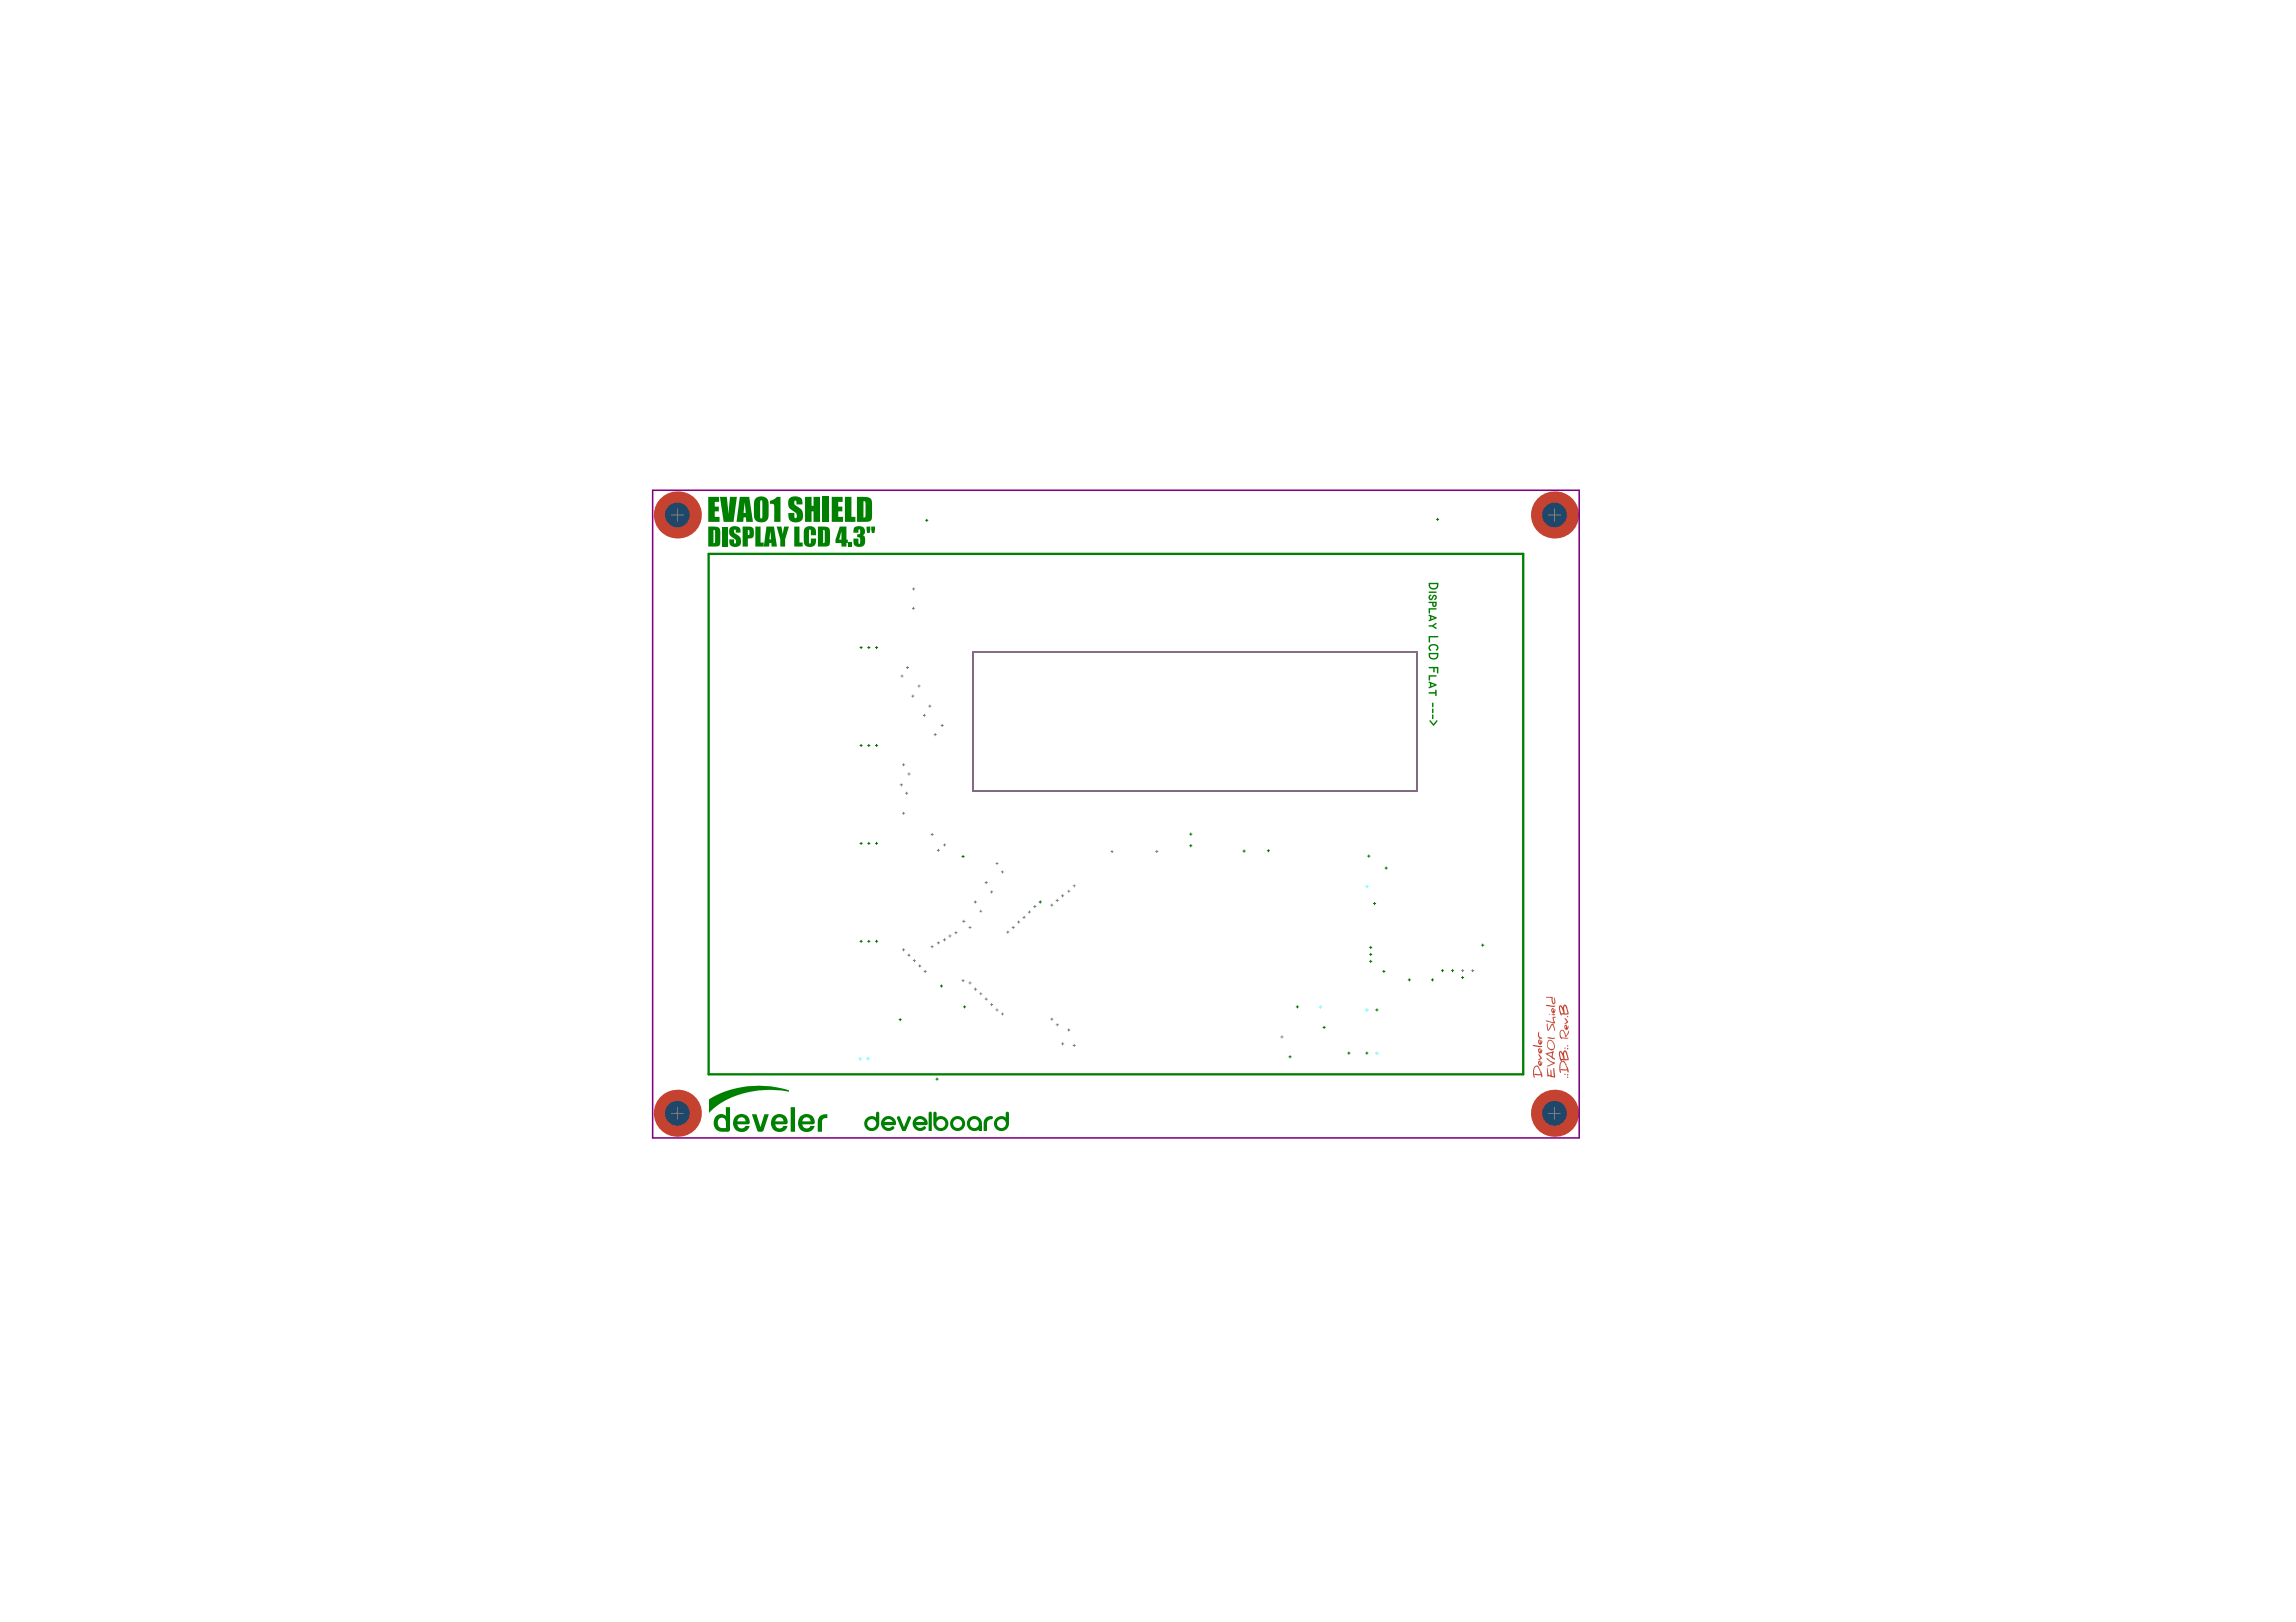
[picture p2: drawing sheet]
<svg xmlns="http://www.w3.org/2000/svg" width="297mm" height="210mm" viewBox="0 0 297 210" stroke-linecap="round" stroke-linejoin="round" font-family="sans-serif">
<path d="M125.9 84.4h57.4v18h-57.4z" fill="none" stroke="#808080" stroke-width=".13"/>
<g fill="#c64230">
<path d="M200.2 138.1l.1 1 .3 .1v-.8l.2 .8 .2 .1-.1-1 .2-.1 .1 1.3-.5-.1-.3-.1h-.2z"/>
<path d="M200.1 136.9l.5 .4 .5 .2 .1 .1-1 .4v-.1l.7-.3-.5-.3z"/>
<path d="M200.2 134.3h1l-.4 .1h-.6z"/>
<path d="M200.1 132.5h.1l.1 .7 .4-.6 .2-.1 .2 .6 .1 .3h-.1l-.3-.8-.4 .7-.1 .1h-.1z"/>
<path d="M200 132.1l1 .2-.1-.6 .1-.1h.3l-.3 .1 .1 .7-1.1-.2z"/>
<path d="M200 130.1l1.2 .1-.3 .1-.8-.1z"/>
<path d="M200 129l.9 .1v.4l.1 .3 .1-.2v-.5l.1 .4v.3l-.2 .2-.2-.1-.1-.8h-.7z"/>
<path d="M201.9 133.4l.2-.1h.2l.3 .7 .4-.6-.1 .4-.3 .4-.4-.8h-.2l-.1 .2 .1 .6 .9 .1v.1h-1l-.1-.5z"/>
<path d="M202.4 131.7l.5 .6-.4 .2h-.1l.3-.2z"/>
<path d="M199 136.4l.5 .5-.4 .3-.1-.1 .3-.2z"/>
<path d="M198.3 135.3l1.2 .1-.3 .1-.8-.1z"/>
<path d="M199 133.5l.1 .1v.5l.4 .2v.1h-.4l-.1-.4z"/>
<path d="M200 136.3l1-.3-.1 .8 .3 .3h-.1l-.3-.1-.8-.6zM200.2 136.4l.5 .3 .1-.4z"/>
<path d="M200.3 134.7l.2-.1h.2l.4 .4 .1 .5-.1 .2-.2 .2h-.4l-.3-.3-.1-.4zM200.3 134.8l-.1 .3 .1 .4 .3 .2h.3l.2-.2-.2-.6-.3-.2z"/>
<path d="M200.4 131.3a.07 .07 0 0 1 .1 0 .07 .07 0 0 1-.1 0zM200.7 131.3h.5l-.1 .1z"/>
<path d="M200.7 130.5h.3v.4l.1-.3h.1v.3l-.2 .2h-.1l-.2-.2zM200.8 130.6l.1 .3v-.3z"/>
<path d="M202.4 139a.08 .08 0 0 1 .1 0 .08 .08 0 0 1-.1 0zM202.7 139.1a.1 .1 0 0 1 .2 0 .1 .1 0 0 1-.2 0z"/>
<path d="M202 137.4l.3-.1 .3 .2 .3 .8v.5h-.1l-.1-.3-.8-.1 .1 .4h-.2l-.1-.9zM202.6 137.7l.1 .2zM202 137.5l-.1 .3v.6h.8l-.4-.9-.1-.1z"/>
<path d="M201.8 136h.2l.2 .3 .2-.4 .2 .1 .2 .5 .1 .7h-.8l-.1 .1h-.1l-.2-.8zM201.9 136.2l-.1 .3a.47 .47 0 0 0 .2 .5h.3l-.2-.6zM202.4 136.1l-.1 .4 .1 .5 .3 .1-.1-.7z"/>
<path d="M202.4 135.6a.08 .08 0 0 1 .1 0 .08 .08 0 0 1-.1 0zM202.7 135.7a.1 .1 0 0 1 .2 0 .1 .1 0 0 1-.2 0z"/>
<path d="M202.4 132.7l.3-.1v.4l.1-.3 .1 .1v.2l-.2 .3h-.1l-.2-.2zM202.5 132.8l.1 .3v-.3z"/>
<path d="M201.8 130.1h.2l.2 .3 .2-.4 .2 .1 .2 .5 .1 .7h-.8l-.1 .1h-.1l-.2-.9zM201.9 130.2l-.1 .4a.47 .47 0 0 0 .2 .5h.3zM202.4 130.2l-.1 .3 .1 .6h.3l-.1-.7z"/>
<path d="M198.6 138l.3-.1 .3 .3 .3 .8v.4h-.1v-.3h-.9l.1 .3h-.2l-.1-.8zM199.2 138.3l.1 .2zM198.6 138.1l-.1 .3v.6h.8l-.3-.8-.2-.2z"/>
<path d="M199 137.3h.3v.4l.1-.3 .1 .1v.2l-.2 .2h-.1l-.2-.2zM199.1 137.4l.1 .3v-.3z"/>
<path d="M199 135.7h.3v.4l.1-.3 .1 .1v.2l-.2 .2h-.1l-.2-.2zM199.1 135.8l.1 .3v-.3z"/>
<path d="M199 134.6l.3-.1v.5l.1-.4 .1 .1v.3l-.2 .2h-.1l-.2-.2zM199.1 134.7l.1 .3v-.3z"/>
<circle cx="202.8" cy="139.4" r=".09"/>
<circle cx="202.8" cy="135.3" r=".09"/>
<circle cx="202.8" cy="131.6" r=".09"/>
<circle cx="87.6" cy="144.1" r="3"/>
</g>
<circle cx="87.6" cy="144.1" r="1.6" fill="#1f4769"/>
<circle cx="201.1" cy="144.1" r="3" fill="#c64230"/>
<circle cx="201.1" cy="144.1" r="1.6" fill="#1f4769"/>
<circle cx="87.6" cy="66.6" r="3" fill="#c64230"/>
<circle cx="87.6" cy="66.6" r="1.6" fill="#1f4769"/>
<circle cx="201.1" cy="66.6" r="3" fill="#c64230"/>
<circle cx="201.1" cy="66.6" r="1.6" fill="#1f4769"/>
<path d="M125.9 84.4h57.4v18h-57.4z" fill="none" stroke="#808080" stroke-width=".13"/>
<path d="M84.4 63.4h119.9v83.9h-119.9zM125.9 84.4h57.4v18h-57.4z" fill="none" stroke="#800080" stroke-width=".2"/>
<path d="M91.7 142.3l1.1-.6 1.2-.5 2.6-.6 1.6-.1 1.5 .1 2.4 .5v.2l-1-.2-1.5-.1-1.5 .1-2.1 .4-1.2 .5-1.2 .5-1 .7-.9 .8z" fill="#008000"/>
<path d="M125.9 84.4h57.4v18h-57.4z" fill="none" stroke="#808080" stroke-width=".13"/>
<path d="M91.7 71.7h105.4v67.3h-105.4z" fill="none" stroke="#008000" stroke-width=".3"/>
<g fill="#008000">
<path d="M184.8 76.6l1-.1 .1 .1-.1 .1h-.9z"/>
<path d="M184.9 77l.2-.1 .1 .1-.2 .3 .1 .2 .3-.5h.3l.2 .2-.1 .3-.1 .1h-.1l.1-.3-.1-.2-.3 .5h-.3l-.2-.2z"/>
<path d="M184.8 78.7h1l.1 .1-.1 .1h-.8v.4l-.1 .1-.1-.1z"/>
<path d="M184.8 80.9h.5l.5-.3v.2l-.3 .2 .4 .3-.1 .1-.5-.3h-.4z"/>
<path d="M184.8 82.3h1.2l.1 .1-.1 .1h-1v.6l-.1 .1-.1-.1z"/>
<path d="M184.9 83.5l.5-.2 .5 .1 .2 .3v.3l-.3 .2 .1-.3v-.2l-.3-.2h-.3l-.3 .3 .2 .4h-.2l-.2-.3z"/>
<path d="M184.8 86.3h1.3v.8h-.2v-.6h-.3v.4l-.1 .1-.1-.1v-.4h-.5z"/>
<path d="M184.8 87.4h1l.1 .1-.1 .1h-.8v.4l-.1 .1-.1-.1z"/>
<path d="M184.8 89.6h.9v-.3h.1v.7h-.1v-.2h-.8z"/>
<path d="M185.3 90.9l.1 .1v.5h-.1z"/>
<path d="M185.3 91.7l.1 .1v.5l-.1-.1z"/>
<path d="M185.3 92.5h.1v.6l-.1-.1z"/>
<path d="M184.9 93.2h.2l.4 .5 .3-.5 .2 .1-.5 .6z"/>
<path d="M97.3 144.2h.6l.5 1.7 .5-1.7h.6l-.8 2.2-.5 .1-.2-.2z"/>
<path d="M102.3 143.3h.6l-.1 3.2-.5-.1z"/>
<path d="M106.1 144.5l.4-.3h.5v.5h-.2a.44 .44 0 0 0-.5 .5v1.2l-.5 .1v-1.4z"/>
<path d="M116.1 144.5l.1-.1 .2 .1 .5 1.3 .6-1.3a.21 .21 0 0 1 .2 0 .21 .21 0 0 1 .1 .2l-.6 1.7h-.5l-.7-1.7z"/>
<path d="M120.2 143.9h.2l.1 .1 .1 2.4h-.5z"/>
<path d="M127.5 144.7l.6-.3 .2 .1 .2 .1-.1 .2-.4 .1-.3 .3v1.2h-.4v-1.3z"/>
<path d="M93.4 68.1h.7v2.6h-.7z"/>
<path d="M94.5 68.3l.2-.2h.4l.4 .1 .2 .1 .1 .6h-.6l-.1-.4-.1 .1v.2v.2l.7 .5 .2 .6a.64 .64 0 0 1-.8 .7l-.4-.1-.3-.3-.1-.6h.7v.5h.2v-.1v-.4l-.7-.4-.1-.2-.1-.5z"/>
<path d="M97.7 68.1h.7v2.1h.4v.5h-1.1z"/>
<path d="M100.5 68.1h.6l.2 1.1 .1-1.1h.7l-.5 1.7v.9h-.6v-.9z"/>
<path d="M102.8 68.1h.6v2.1h.4v.5h-1z"/>
<path d="M104.1 68.3l.3-.2h.5a.74 .74 0 0 1 .7 .9v.3h-.7v-.7h-.2v1.7h.2v-.6h.7l-.1 .5-.1 .3-.3 .2-.4 .1a.75 .75 0 0 1-.7-1v-1.2z"/>
<path d="M109.8 70.2h.5v.5h-.5z"/>
<path d="M110.5 68.2l.7-.1 .6 .2 .1 .3v.3l-.3 .4 .3 .2v.6a.64 .64 0 0 1-.7 .7l-.4-.1-.3-.2-.1-.8h.7v.6h.1l.1-.6-.1-.2h-.3v-.4h.3l.1-.5-.2-.1v.4h-.7z"/>
<path d="M112.1 68.1h.5l-.1 .9h-.3z"/>
<path d="M112.7 68.1h.5l-.1 .9h-.3z"/>
<path d="M91.6 64.3h1.4v.6h-.5v.7h.5v.6h-.5v.7h.6v.6h-1.5z"/>
<path d="M93.1 64.3h.9l.2 2.3 .2-2.3h.9l-.4 3.2h-1.3z"/>
<path d="M99.6 64.8l.6-.2 .3-.3h.5v3.2h-.8l-.1-2.2-.1-.1h-.4z"/>
<path d="M102.2 64.5l.3-.2 .5-.1a.74 .74 0 0 1 .8 1v.1h-.8v-.5h-.1l-.1 .1v.4l.9 .7 .2 .7a.8 .8 0 0 1-1 .9 .83 .83 0 0 1-.9-1v-.2h.8v.6l.2 .1 .1-.2-.1-.5-.8-.6-.2-.2v-.7z"/>
<path d="M104.2 64.3h.8v1.2h.2v-1.2h.9v3.2h-.9v-1.3h-.2v1.3h-.8z"/>
<path d="M106.4 64.3h.9v3.2h-.9z"/>
<path d="M107.6 64.3h1.4v.6h-.6v.7h.6v.6h-.6v.7h.7v.6h-1.5z"/>
<path d="M109.3 64.3h.9v2.6h.5v.6h-1.4z"/>
<path d="M184.8 75.4h1.3l-.1 .6-.4 .3-.5-.1-.2-.3zM185 75.6l.1 .3 .2 .2h.4l.2-.3v-.2z"/>
<path d="M184.8 77.9h1.1l-.1 .5-.2 .1h-.2l-.1-.1v-.4h-.4zM185.5 78v.3l.1 .1 .1-.4z"/>
<path d="M184.8 79.6l1 .3 .1 .1-1 .4-.1-.1 .2-.1v-.4l-.2-.1zM185.2 79.8v.3l.4-.1z"/>
<path d="M184.8 84.5h1.3l-.1 .6-.4 .2h-.5l-.2-.3zM185 84.7l.1 .3 .2 .2 .4-.1 .2-.2v-.2z"/>
<path d="M184.8 88.2l1 .3 .1 .2-1 .4-.1-.2 .2-.1v-.4h-.2zM185.2 88.5v.3l.4-.2z"/>
<path d="M93 144.8l-.1 .3v.4l.1 .3 .2 .1 .7 .1v-.8a.52 .52 0 0 0-.3-.5 .52 .52 0 0 0-.6 .1zM92.6 144.5l.3-.3h.4h.4l.2 .2v-1.1h.5v2.9a.29 .29 0 0 1-.3 .3l-.9-.1a1.2 1.2 0 0 1-.6-1.9z"/>
<path d="M95.2 144.5l.4-.3h.5a.91 .91 0 0 1 .8 1.3l-1.5 .1a.56 .56 0 0 0 .5 .4 .56 .56 0 0 0 .6-.3h.5l-.3 .5-.4 .2-.5 .1a1.2 1.2 0 0 1-.6-2zM95.6 144.7l-.2 .4h1.1a.53 .53 0 0 0-.4-.5 .53 .53 0 0 0-.5 .1z"/>
<path d="M100 144.5l.5-.3h.5a.91 .91 0 0 1 .8 1.3l-1.5 .1a.56 .56 0 0 0 .5 .4 .56 .56 0 0 0 .6-.3h.5l-.3 .5-.4 .2-.5 .1a1.2 1.2 0 0 1-.7-2zM100.5 144.7l-.2 .4h1.1a.53 .53 0 0 0-.4-.5 .53 .53 0 0 0-.5 .1z"/>
<path d="M103.5 144.5l.5-.3h.5a.91 .91 0 0 1 .8 1.3l-1.5 .1a.56 .56 0 0 0 .5 .4 .56 .56 0 0 0 .6-.3h.5l-.3 .5-.4 .2-.5 .1a1.2 1.2 0 0 1-.7-2zM104 144.7l-.2 .4h1.1a.53 .53 0 0 0-.4-.5 .53 .53 0 0 0-.5 .1z"/>
<path d="M112.1 144.7l.6-.3 .3 .1 .3 .1 .1-.6 .1-.1h.2v1.6l-.3 .6-.3 .2-.4 .1-.3-.1-.3-.2-.2-.3-.1-.4 .1-.4zM112.2 145.4a.6 .6 0 0 0 1.2 0 .6 .6 0 0 0-1.2 0z"/>
<path d="M114.5 145l-.1 .2h1.1l-.2-.3-.2-.1h-.3zM114.3 144.7l.3-.2 .4-.1 .6 .3 .3 .4v.3l-.1 .2h-1.4l.4 .4 .4-.1 .2-.1h.3a.63 .63 0 0 1-.9 .5l-.5-.2-.3-.4v-.5z"/>
<path d="M118.6 145l-.1 .2h1.1l-.2-.3-.3-.1h-.2zM118.4 144.7l.3-.2 .3-.1 .7 .3 .3 .4v.3l-.1 .2h-1.4l.4 .4 .4-.1 .2-.1h.3a.63 .63 0 0 1-.9 .5l-.5-.2-.3-.4v-.5z"/>
<path d="M120.8 143.9h.2l.2 .1v.6l.2-.1 .4-.1 .4 .2 .4 .3 .1 .4v.4l-.4 .5-.4 .1-.4 .1-.3-.2-.3-.2-.1-.5zM121.1 145.4a.6 .6 0 0 0 1.2 0 .6 .6 0 0 0-1.2 0z"/>
<path d="M122.9 145.4a1 1 0 0 1 2 0 1 1 0 0 1-2 0zM123.3 145.4a.6 .6 0 0 0 1.2 0 .6 .6 0 0 0-1.2 0z"/>
<path d="M125.5 145.4a.58 .58 0 0 0 1.1 0 .58 .58 0 0 0-1.1 0zM125.4 144.7l.3-.2 .4-.1 .3 .1 .4 .2 .2 .6v1.1h-.4v-.2l-.3 .1h-.4l-.5-.2-.2-.3-.1-.4 .1-.4z"/>
<path d="M128.9 144.7l.6-.3 .3 .1 .3 .1v-.6l.2-.1h.2v1.6l-.3 .6-.3 .2-.4 .1-.3-.1-.3-.2-.2-.3-.1-.4 .1-.4zM129 145.4a.58 .58 0 0 0 1.1 0 .58 .58 0 0 0-1.1 0z"/>
<path d="M91.6 68.1l1.1 .1 .4 .2 .1 1.7-.1 .4-.1 .1-1.4 .1zM92.3 68.6v1.7l.2-.2v-1.3v-.2z"/>
<path d="M96.1 68.1l1 .1 .3 .1 .1 .2v1l-.3 .1-.5 .1v1h-.6zM96.7 68.6l.1 .6 .2-.1v-.3l-.1-.2z"/>
<path d="M99.2 68.1h.9l.4 2.6h-.7v-.4h-.2l-.1 .4h-.7zM99.7 68.7l-.2 1.1h.3z"/>
<path d="M105.8 68.1l1.1 .1 .4 .2 .1 1.7-.1 .4-.1 .1-1.4 .1zM106.5 68.6v1.7l.2-.2v-1.3v-.2z"/>
<path d="M108.6 68.1h.9v1.7h.2v.5h-.2v.4h-.6v-.4h-.8v-.5zM108.9 68.7l-.3 1.1h.3z"/>
<path d="M95.7 64.3h1.2l.5 3.2h-.9v-.5h-.3v.5h-.9zM96.4 65l-.2 1.4h.3z"/>
<path d="M97.8 64.5l.4-.2h.4l.5 .1 .3 .3v.6v1.6l-.2 .4-.3 .2h-.9l-.2-.1-.2-.3-.1-1.9 .1-.5zM98.4 64.8l-.1 2 .1 .3a.16 .16 0 0 0 .2-.1 .16 .16 0 0 0 0-.1v-1.8a.24 .24 0 0 0-.1-.4z"/>
<path d="M110.9 64.3l1.4 .1a.89 .89 0 0 1 .5 1v1.7l-.1 .3-.4 .1h-1.4zM111.7 64.9v2.1a.3 .3 0 0 0 .3-.5v-1.5l-.1-.1z"/>
</g>
<g fill="none" stroke="#808080" stroke-width=".13">
<path d="M86.8 66.6h1.6M87.6 65.8v1.6M118 78.7h.3M118 76.2h.3M118.2 78.6v.3M118.2 76.1v.3M200.3 66.6h1.6M201.1 65.8v1.6M116.6 87.5h.2M116.7 87.3v.3M116.7 99h.3M116.9 98.8v.3"/>
<path d="M117.2 86.4h.3M117.4 86.2v.3M117.9 90.1h.3M118.1 89.9v.3M118.7 88.8h.3M118.9 88.6v.3M119.4 92.6h.3M119.6 92.4v.3M120.1 91.4h.3M120.3 91.2v.3M120.8 95.1h.3M121 94.9v.3"/>
<path d="M121.7 93.9h.3M121.9 93.7v.3M125.9 84.4h57.4v18h-57.4zM116.5 101.6h.2M116.6 101.4v.3M116.7 105.3h.3M116.9 105.1v.3M117.1 102.7h.3M117.3 102.5v.3M117.4 100.2h.3M117.6 100v.3M120.4 108h.3"/>
<path d="M120.6 107.8v.3M121.2 110h.3M121.4 109.9v.3M122 109.3h.3M122.2 109.2v.3M124.5 119.2h.3M124.7 119.1v.3M125.5 119.9v.3M126 116.7h.3M126.2 116.6v.3M126.7 117.9h.3M126.9 117.8v.3"/>
<path d="M127.4 114.2h.3M127.6 114.1v.3M128.1 115.4h.3M128.3 115.3v.3M128.8 111.7h.3M129 111.6v.3M129.5 112.8h.3M129.7 112.7v.3M131.1 119.9v.3M131.6 119.3h.3M131.8 119.2v.3M132.3 118.7h.3"/>
<path d="M132.5 118.6v.3M133 118h.3M133.2 117.9v.3M133.7 117.3h.3M133.9 117.2v.3M135.9 117.1h.3M136.1 117v.3M136.6 116.5h.3M136.8 116.4v.3M137.3 115.9h.3M137.5 115.8v.3M138.1 115.3h.3"/>
<path d="M138.3 115.2v.3M138.8 114.6h.3M139 114.5v.3M143.7 110.2h.3M143.9 110v.3M149.5 110.2h.3M149.7 110v.3M116.7 122.9h.3M116.9 122.8v.3M117.4 123.6h.3M117.6 123.5v.3M118.1 124.3h.3"/>
<path d="M118.3 124.2v.3M118.8 125h.3M119 124.9v.3M119.5 125.7h.3M119.7 125.6v.3M120.4 122.5h.3M120.6 122.4v.3M121.2 122h.3M121.4 121.9v.3M122 121.6h.3M122.2 121.5v.3M122.7 121.1h.3"/>
<path d="M122.9 121v.3M123.5 120.7h.3M123.7 120.5v.3M124.4 126.9h.3M124.6 126.8v.3M125.3 127.2h.3M125.3 120h.3M125.5 127.1v.3M126 128h.3M126.2 127.9v.3M126.7 128.6h.3M126.9 128.5v.3"/>
<path d="M127.4 129.3h.3M127.6 129.2v.2M128.1 130h.3M128.3 129.8v.3M128.8 130.7h.3M129 130.5v.3M129.5 131.2h.3M129.7 131.1v.3M130.2 120.6h.3M130.4 120.5v.3M130.9 120h.3M135.9 131.9h.3"/>
<path d="M136.1 131.7v.3M136.6 132.6h.3M136.8 132.5v.3M137.3 135.1h.3M137.5 134.9v.3M138.1 133.3h.3M138.3 133.1v.3M138.8 135.3h.3M139 135.1v.3M165.7 134.2h.3M165.8 134v.3M189.1 125.6h.3"/>
<path d="M189.2 125.5v.3M190.4 125.6h.3M190.5 125.5v.3M86.8 144.1h1.6M87.6 143.3v1.6M200.3 144.1h1.6M201.1 143.3v1.6"/>
</g>
<g fill="none" stroke="#060" stroke-width=".13">
<path d="M119.7 67.3h.3M119.9 67.2v.3M185.8 67.2h.3M186 67.1v.3M111.3 96.5h.3M111.3 83.8h.3M111.4 83.7v.2M111.4 96.3v.3M112.3 96.5h.3M112.3 83.8h.3M112.4 83.7v.2M112.4 96.3v.3"/>
<path d="M113.3 96.5h.3M113.3 83.8h.3M113.4 83.7v.2M113.4 96.3v.3M111.3 109.1h.3M111.4 109v.3M112.3 109.1h.3M112.4 109v.3M113.3 109.1h.3M113.4 109v.3M124.4 110.8h.3M124.6 110.7v.3"/>
<path d="M134.4 116.7h.3M134.6 116.6v.3M153.9 109.4h.3M153.9 107.9h.3M154.1 107.8v.3M154.1 109.3v.3M160.8 110.1h.3M161 110v.3M163.9 110.1h.3M164.1 109.9v.3M176.9 110.8h.3M177.1 110.6v.3"/>
<path d="M177.7 116.9h.3M177.8 116.8v.3M179.2 112.3h.3M179.3 112.2v.3M111.3 121.8h.3M111.4 121.7v.3M112.3 121.8h.3M112.4 121.7v.3M113.3 121.8h.3M113.4 121.7v.3M116.3 132h.3M116.5 131.8v.3"/>
<path d="M121.1 139.6h.3M121.2 139.5v.3M121.6 127.6h.3M121.8 127.5v.3M124.6 130.3h.3M124.8 130.1v.3M166.7 136.8h.3M166.9 136.6v.3M167.7 130.3h.3M167.8 130.1v.3M171.2 133h.3M171.3 132.8v.3"/>
<path d="M174.4 136.3h.3M174.5 136.1v.3M176.7 136.3h.3M176.8 136.1v.3M177.2 122.6h.3M177.2 124.4h.3M177.2 123.5h.3M177.3 122.5v.3M177.3 123.4v.3M177.3 124.3v.3M178 130.7h.3M178.1 130.5v.3"/>
<path d="M178.9 125.7h.3M179 125.6v.3M182.2 126.8h.3M182.3 126.7v.3M185.2 126.8h.3M185.3 126.7v.3M186.5 125.6h.3M186.6 125.5v.3M187.8 125.6h.3M187.9 125.5v.3M189.1 126.5h.3M189.2 126.4v.3"/>
<path d="M191.7 122.3h.3M191.8 122.2v.3"/>
</g>
<path d="M176.7 114.7h.3M176.8 114.6v.3M111.1 137h.3M111.3 136.9v.3M112.1 137h.3M112.3 136.9v.3M170.7 130.3h.3M170.8 130.1v.3M176.7 130.7h.3M176.8 130.5v.3M178 136.3h.3M178.1 136.1v.3" fill="none" stroke="#0ff" stroke-width=".13"/>
</svg>
